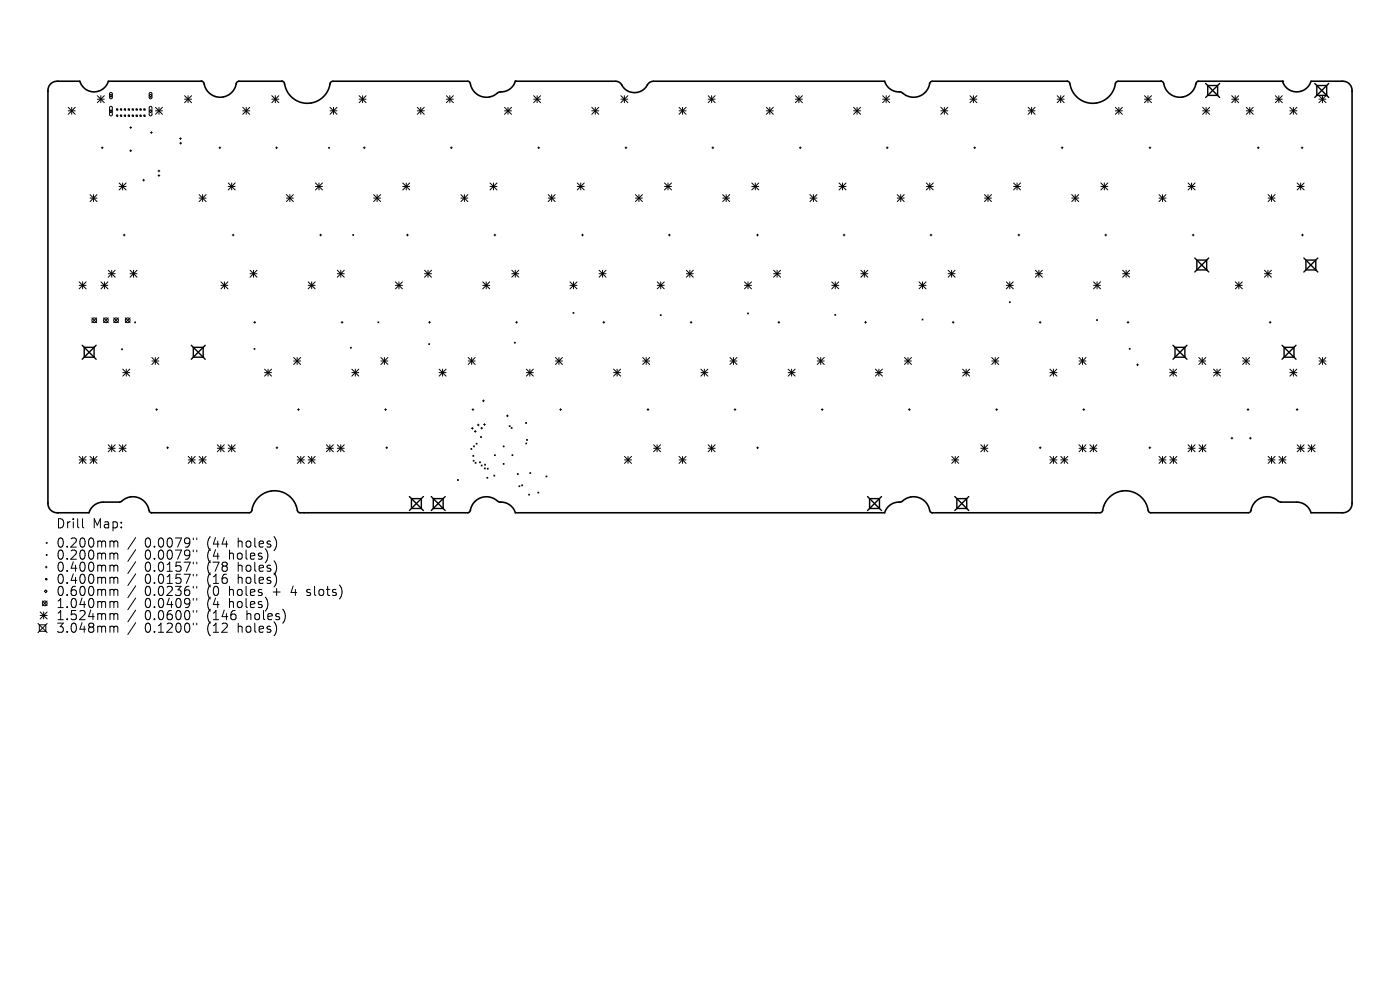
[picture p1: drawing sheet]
<svg xmlns="http://www.w3.org/2000/svg" width="297mm" height="210mm" viewBox="0 0 297 210" stroke-linecap="round" stroke-linejoin="round" font-family="sans-serif">
<defs><g id="words">
<g font-size="2.7">
<text x="11.9" y="112.3">Drill</text>
<text x="19.6" y="112.3">Map:</text>
<text x="11.9" y="116.4">0.200mm</text>
<text x="11.9" y="118.9">0.200mm</text>
<text x="30.6" y="116.4">0.0079&quot;</text>
<text x="30.6" y="118.9">0.0079&quot;</text>
<text x="43.9" y="116.4">(44</text>
<text x="43.9" y="118.9">(4</text>
<text x="48.6" y="118.9">holes)</text>
<text x="50.5" y="116.4">holes)</text>
<text x="11.9" y="121.5">0.400mm</text>
<text x="11.9" y="124.1">0.400mm</text>
<text x="30.6" y="121.5">0.0157&quot;</text>
<text x="30.6" y="124.1">0.0157&quot;</text>
<text x="43.9" y="121.5">(78</text>
<text x="43.9" y="124.1">(16</text>
<text x="50.5" y="121.5">holes)</text>
<text x="50.5" y="124.1">holes)</text>
<text x="11.9" y="126.6">0.600mm</text>
<text x="11.9" y="129.2">1.040mm</text>
<text x="11.9" y="131.8">1.524mm</text>
<text x="30.6" y="126.6">0.0236&quot;</text>
<text x="30.6" y="129.2">0.0409&quot;</text>
<text x="30.6" y="131.8">0.0600&quot;</text>
<text x="43.9" y="126.6">(0</text>
<text x="43.9" y="129.2">(4</text>
<text x="43.9" y="131.8">(146</text>
<text x="48.6" y="126.6">holes</text>
<text x="48.6" y="129.2">holes)</text>
<text x="52.3" y="131.8">holes)</text>
<text x="58" y="126.6">+</text>
<text x="61.9" y="126.6">4</text>
<text x="65.4" y="126.6">slots)</text>
<text x="11.9" y="134.4">3.048mm</text>
<text x="30.6" y="134.4">0.1200&quot;</text>
<text x="43.9" y="134.4">(12</text>
<text x="50.5" y="134.4">holes)</text>
</g>
</g></defs>
<g fill="none" stroke="#000" stroke-width=".34">
<path d="M50.1 17.8a3.5 3.5 0 0 1-3.6 2.8 3.5 3.5 0 0 1-3.3-3.1l-.4-.3h-19.8a3.2 3.2 0 0 1-3 2.3 3.2 3.2 0 0 1-3.1-2.3h-4.8a1.94 1.94 0 0 0-1.9 2v87.6a1.94 1.94 0 0 0 1.9 2h6.8a3.2 3.2 0 0 1 3-2.3l3.8-.1a3.5 3.5 0 0 1 3.7-.8 3.5 3.5 0 0 1 2.3 2.9l.5 .3h20.7a.83 .83 0 0 0 .6-1 4.9 4.9 0 0 1 5.1-3.7 4.9 4.9 0 0 1 4.6 4.5l.4 .2h35.6l.4-.1 .2-.5M50.1 17.8h.1M59.8 17.2h-9.1l-.4 .2-.2 .4M59.8 17.2h.1M59.8 17.2l.5 .3a4.9 4.9 0 0 0 4.7 4.4 4.9 4.9 0 0 0 5-4.1M70 17.8l.2-.5 .4-.1h28.6a.64 .64 0 0 1 .6 .8 3.5 3.5 0 0 0 5.9 1.6 3.5 3.5 0 0 0 3.6-2.4h21.5a1.46 1.46 0 0 1 1.1 .8M70 17.8h.1M131.9 18h.1M197.2 17.8a3.5 3.5 0 0 1-2.5 2.7 3.5 3.5 0 0 1-3.5-1 3.3 3.3 0 0 1-3.5-2.3h-49.1a1.69 1.69 0 0 0-1.5 1.2 3.1 3.1 0 0 1-5.2-.4M197.2 17.8l.2-.5 .4-.1h28.6l.5 .3a4.9 4.9 0 0 0 4.7 4.4 4.9 4.9 0 0 0 5-4.1M197.2 17.8h.1M236.6 17.8l.2-.5 .4-.1h9.2a1.88 1.88 0 0 1 .8 1.4 3.5 3.5 0 0 0 3.5 2 3.5 3.5 0 0 0 3-2.8"/>
<path d="M236.6 17.8h.1M253.7 17.8l.1-.4 .4-.2h17.9a3.2 3.2 0 0 0 3 2.3 3.2 3.2 0 0 0 3-2.3h6.8a1.94 1.94 0 0 1 1.9 2v87.6a1.94 1.94 0 0 1-1.9 2h-6.8a3.2 3.2 0 0 0-3-2.3l-3.7-.1a3.5 3.5 0 0 0-6 1.8M253.7 17.8h.1M99.8 108.2a3.5 3.5 0 0 1 2.5-2.7 3.5 3.5 0 0 1 3.6 1 3.3 3.3 0 0 1 3.4 2.3h78.4a3.5 3.5 0 0 1 3.6-2.4 3.5 3.5 0 0 1 3.7-.8 3.5 3.5 0 0 1 2.3 2.9l.5 .3h35.6a1.12 1.12 0 0 0 .7-1.3 4.9 4.9 0 0 1 5.2-3.4 4.9 4.9 0 0 1 4.4 4.5l.4 .2h20.7l.4-.1 .2-.5M99.8 108.2h.1M265.4 108.2h.1"/>
</g>
<g fill="#000">
<circle cx="109.3" cy="17.2" r=".17"/>
<circle cx="272.1" cy="17.2" r=".17"/>
</g>
<g fill="none" stroke="#000" stroke-width=".21">
<path d="M23.3 19.7l.3-.1 .2 .2v.9l-.2 .3-.4-.3zM31.7 19.7l.3-.1 .2 .2v.9l-.2 .3-.3-.3zM14.5 22.8l1.5 1.5M14.5 23.5h1.5M15.2 22.8v1.5M16 22.8l-1.5 1.5M20.6 20.3l1.5 1.5M20.6 21h1.5M21.4 20.3v1.5M21.5 31.3h.4M21.7 31.2v.3M22.1 20.3l-1.5 1.5"/>
<path d="M23.2 20.3l.3-.3 .3 .3-.3 .3zM23.3 22.6h.3l.2 .2v1.6l-.2 .2-.4-.3zM23.5 23.3l.3 .3-.3 .3-.3-.3zM24.7 23.1h.3v.2h-.3zM24.7 24.4h.3v.3h-.3zM25.3 38.8l1.5 1.5M25.3 39.6h1.5M25.5 23.1h.3v.2h-.3zM25.5 24.4h.3v.3h-.3zM26 38.8v1.5M26.4 23.1h.2v.2h-.2zM26.4 24.4h.2v.3h-.2z"/>
<path d="M26.8 38.8l-1.5 1.5M27.2 23.1h.3v.2h-.3zM27.2 24.4h.3v.3h-.3zM27.5 27.1h.4M27.5 32h.4M27.7 26.9v.4M27.7 31.8v.4M28 23.1h.3v.2h-.3zM28 24.4h.3v.3h-.3zM28.8 23.1h.3v.2h-.3zM28.8 24.4h.3v.3h-.3zM29.7 23.1h.2v.2h-.2z"/>
<path d="M29.7 24.4h.2v.3h-.2zM30.3 38.2h.4M30.5 38v.4M30.5 23.1h.3v.2h-.3zM30.5 24.4h.3v.3h-.3zM31.6 20.3l.3-.3 .3 .3-.3 .3zM31.6 23.6l.3-.3 .3 .3-.3 .3zM31.7 22.6h.3l.2 .2v1.6l-.2 .2-.3-.3zM31.9 28.1h.4M32.1 27.9v.4M33 23.5h1.5M33 22.8l1.5 1.5"/>
<path d="M33.5 36.3h.4M33.5 37.2h.4M33.7 36.1v.4M33.7 37.1v.3M33.7 22.8v1.5M34.5 22.8l-1.5 1.5M38.1 29.4h.4M38.1 30.4h.4M38.3 29.2v.4M38.3 30.2v.4M39.2 21h1.4M39.2 20.3l1.4 1.5"/>
<path d="M39.9 20.3v1.5M40.6 20.3l-1.4 1.5M46.4 31.3h.4M46.6 31.2v.3M48.4 39.6h1.5M48.4 38.8l1.5 1.5M49.2 38.8v1.5M49.9 38.8l-1.5 1.5M51.5 23.5h1.5M51.5 22.8l1.5 1.5M52.2 22.8v1.5M53 22.8l-1.5 1.5"/>
<path d="M57.7 21h1.4M57.7 20.3l1.4 1.5M58.4 20.3v1.5M58.5 31.3h.4M58.7 31.2v.3M59.1 20.3l-1.4 1.5M66.9 39.6h1.5M66.9 38.8l1.5 1.5M67.7 38.8v1.5M68.4 38.8l-1.5 1.5M69.7 31.2l.2 .2M69.9 31.2l-.2 .2"/>
<path d="M70 23.5h1.5M70 22.8l1.5 1.5M70.8 22.8v1.5M71.5 22.8l-1.5 1.5M76.2 21h1.5M76.2 20.3l1.5 1.5M76.9 20.3v1.5M77.1 31.3h.4M77.3 31.2v.3M77.7 20.3l-1.5 1.5M85.4 39.6h1.5M85.4 38.8l1.5 1.5"/>
<path d="M86.2 38.8v1.5M86.9 38.8l-1.5 1.5M88.5 23.5h1.5M88.5 22.8l1.5 1.5M89.3 22.8v1.5M90 22.8l-1.5 1.5M94.7 21h1.5M94.7 20.3l1.5 1.5M95.4 20.3v1.5M95.6 31.3h.3M95.8 31.2v.3M96.2 20.3l-1.5 1.5"/>
<path d="M103.9 39.6h1.5M103.9 38.8l1.5 1.5M104.7 38.8v1.5M105.4 38.8l-1.5 1.5M107 23.5h1.5M107 22.8l1.5 1.5M107.8 22.8v1.5M108.5 22.8l-1.5 1.5M113.2 21h1.5M113.2 20.3l1.5 1.5M113.9 20.3v1.5M114.1 31.3h.4"/>
<path d="M114.3 31.2v.3M114.7 20.3l-1.5 1.5M122.5 39.6h1.4M122.5 38.8l1.4 1.5M123.2 38.8v1.5M123.9 38.8l-1.4 1.5M125.5 23.5h1.5M125.5 22.8l1.5 1.5M126.3 22.8v1.5M127 22.8l-1.5 1.5M131.7 21h1.5M131.7 20.3l1.5 1.5"/>
<path d="M132.5 20.3v1.5M132.6 31.3h.4M132.8 31.2v.3M133.2 20.3l-1.5 1.5M141 39.6h1.5M141 38.8l1.5 1.5M141.7 38.8v1.5M142.5 38.8l-1.5 1.5M144.1 23.5h1.4M144.1 22.8l1.4 1.5M144.8 22.8v1.5M145.5 22.8l-1.4 1.5"/>
<path d="M150.2 21h1.5M150.2 20.3l1.5 1.5M151 20.3v1.5M151 31.3h.4M151.2 31.2v.3M151.7 20.3l-1.5 1.5M159.5 39.6h1.5M159.5 38.8l1.5 1.5M160.2 38.8v1.5M161 38.8l-1.5 1.5M162.6 23.5h1.5M162.6 22.8l1.5 1.5"/>
<path d="M163.3 22.8v1.5M164.1 22.8l-1.5 1.5M168.7 21h1.5M168.7 20.3l1.5 1.5M169.5 20.3v1.5M169.6 31.3h.4M169.8 31.2v.3M170.2 20.3l-1.5 1.5M178 39.6h1.5M178 38.8l1.5 1.5M178.7 38.8v1.5M179.5 38.8l-1.5 1.5"/>
<path d="M181.1 23.5h1.5M181.1 22.8l1.5 1.5M181.8 22.8v1.5M182.6 22.8l-1.5 1.5M187.3 21h1.4M187.3 20.3l1.4 1.5M188 20.3v1.5M188 31.3h.4M188.2 31.2v.3M188.7 20.3l-1.4 1.5M196.5 39.6h1.5M196.5 38.8l1.5 1.5"/>
<path d="M197.3 38.8v1.5M198 38.8l-1.5 1.5M199.6 23.5h1.5M199.6 22.8l1.5 1.5M200.3 22.8v1.5M201.1 22.8l-1.5 1.5M205.8 21h1.4M205.8 20.3l1.4 1.5M206.5 20.3v1.5M206.6 31.3h.4M206.8 31.2v.3M207.2 20.3l-1.4 1.5"/>
<path d="M215 39.6h1.5M215 38.8l1.5 1.5M215.8 38.8v1.5M216.5 38.8l-1.5 1.5M218.1 23.5h1.5M218.1 22.8l1.5 1.5M218.8 22.8v1.5M219.6 22.8l-1.5 1.5M224.3 21h1.5M224.3 20.3l1.5 1.5M225 20.3v1.5M225.1 31.3h.4"/>
<path d="M225.3 31.2v.3M225.8 20.3l-1.5 1.5M233.5 39.6h1.5M233.5 38.8l1.5 1.5M234.3 38.8v1.5M235 38.8l-1.5 1.5M236.6 23.5h1.5M236.6 22.8l1.5 1.5M237.4 22.8v1.5M238.1 22.8l-1.5 1.5M242.8 21h1.5M242.8 20.3l1.5 1.5"/>
<path d="M243.5 20.3v1.5M243.8 31.3h.4M244 31.2v.3M244.3 20.3l-1.5 1.5M252 39.6h1.5M252 38.8l1.5 1.5M252.8 38.8v1.5M253.5 38.8l-1.5 1.5M255.1 23.5h1.5M255.1 22.8l1.5 1.5M255.9 22.8v1.5M256.6 22.8l-1.5 1.5"/>
<path d="M261.3 21h1.5M261.3 20.3l1.5 1.5M262 20.3v1.5M262.8 20.3l-1.5 1.5M264.4 23.5h1.5M264.4 22.8l1.5 1.5M265.1 22.8v1.5M265.9 22.8l-1.5 1.5M266.7 31.3h.4M266.9 31.2v.3M270.6 21h1.4M270.6 20.3l1.4 1.5"/>
<path d="M271.3 20.3v1.5M272 20.3l-1.4 1.5M273.6 23.5h1.5M273.6 22.8l1.5 1.5M274.4 22.8v1.5M275.1 22.8l-1.5 1.5M275.2 39.6h1.5M275.2 38.8l1.5 1.5M275.9 38.8v1.5M276 31.3h.4M276.2 31.2v.3M276.7 38.8l-1.5 1.5"/>
<path d="M279.8 21h1.5M279.8 20.3l1.5 1.5M280.6 20.3v1.5M281.3 20.3l-1.5 1.5M16.8 59.8l1.5 1.5M17.5 59.8v1.5M18.3 59.8l-1.5 1.5M19.1 41.3l1.5 1.5M19.1 42h1.5M19.8 41.3v1.5M20.6 41.3l-1.5 1.5M21.4 59.8l1.5 1.5"/>
<path d="M22.2 59.8v1.5M22.9 59.8l-1.5 1.5M23 57.3l1.4 1.5M23 58.1h1.4M23.7 57.3v1.5M24.4 57.3l-1.4 1.5M26.2 49.9h.3M26.4 49.7v.4M27.6 58.1h1.5M27.6 57.3l1.5 1.5M28.3 57.3v1.5M29.1 57.3l-1.5 1.5"/>
<path d="M42.2 42h1.5M42.2 41.3l1.5 1.5M43 41.3v1.5M43.7 41.3l-1.5 1.5M46.9 59.8l1.5 1.5M47.6 59.8v1.5M48.4 59.8l-1.5 1.5M49.3 49.9h.4M49.5 49.7v.4M53 58.1h1.5M53 57.3l1.5 1.5M53.8 57.3v1.5"/>
<path d="M54.5 57.3l-1.5 1.5M60.8 42h1.4M60.8 41.3l1.4 1.5M61.5 41.3v1.5M62.2 41.3l-1.4 1.5M65.4 59.8l1.5 1.5M66.1 59.8v1.5M66.9 59.8l-1.5 1.5M67.8 49.9h.4M68 49.7v.4M71.6 58.1h1.4M71.6 57.3l1.4 1.5"/>
<path d="M72.3 57.3v1.5M73 57.3l-1.4 1.5M74.8 49.8l.2 .2M75 49.8l-.2 .2M79.3 42h1.4M79.3 41.3l1.4 1.5M80 41.3v1.5M80.7 41.3l-1.4 1.5M83.9 59.8l1.5 1.5M84.6 59.8v1.5M85.4 59.8l-1.5 1.5M86.2 49.9h.4"/>
<path d="M86.4 49.7v.4M90.1 58.1h1.4M90.1 57.3l1.4 1.5M90.8 57.3v1.5M91.5 57.3l-1.4 1.5M97.8 42h1.5M97.8 41.3l1.5 1.5M98.5 41.3v1.5M99.3 41.3l-1.5 1.5M102.4 59.8l1.5 1.5M103.1 59.8v1.5M103.9 59.8l-1.5 1.5"/>
<path d="M104.8 49.9h.4M105 49.7v.4M108.6 58.1h1.5M108.6 57.3l1.5 1.5M109.3 57.3v1.5M110.1 57.3l-1.5 1.5M116.3 42h1.5M116.3 41.3l1.5 1.5M117 41.3v1.5M117.8 41.3l-1.5 1.5M120.9 59.8l1.5 1.5M121.7 59.8v1.5"/>
<path d="M122.4 59.8l-1.5 1.5M123.4 49.9h.4M123.6 49.7v.4M127.1 58.1h1.5M127.1 57.3l1.5 1.5M127.8 57.3v1.5M128.6 57.3l-1.5 1.5M134.8 42h1.5M134.8 41.3l1.5 1.5M135.5 41.3v1.5M136.3 41.3l-1.5 1.5M139.4 59.8l1.5 1.5"/>
<path d="M140.2 59.8v1.5M140.9 59.8l-1.5 1.5M141.8 49.9h.4M142 49.7v.4M145.6 58.1h1.5M145.6 57.3l1.5 1.5M146.3 57.3v1.5M147.1 57.3l-1.5 1.5M153.3 42h1.5M153.3 41.3l1.5 1.5M154.1 41.3v1.5M154.8 41.3l-1.5 1.5"/>
<path d="M157.9 59.8l1.5 1.5M158.7 59.8v1.5M159.4 59.8l-1.5 1.5M160.5 49.9h.4M160.7 49.7v.4M164.1 58.1h1.5M164.1 57.3l1.5 1.5M164.9 57.3v1.5M165.6 57.3l-1.5 1.5M171.8 42h1.5M171.8 41.3l1.5 1.5M172.6 41.3v1.5"/>
<path d="M173.3 41.3l-1.5 1.5M176.5 59.8l1.4 1.5M177.2 59.8v1.5M177.9 59.8l-1.4 1.5M178.9 49.9h.4M179.1 49.7v.4M182.6 58.1h1.5M182.6 57.3l1.5 1.5M183.4 57.3v1.5M184.1 57.3l-1.5 1.5M190.3 42h1.5M190.3 41.3l1.5 1.5"/>
<path d="M191.1 41.3v1.5M191.8 41.3l-1.5 1.5M195 59.8l1.4 1.5M195.7 59.8v1.5M196.4 59.8l-1.4 1.5M197.3 49.9h.4M197.5 49.7v.4M201.1 58.1h1.5M201.1 57.3l1.5 1.5M201.9 57.3v1.5M202.6 57.3l-1.5 1.5M208.9 42h1.4"/>
<path d="M208.9 41.3l1.4 1.5M209.6 41.3v1.5M210.3 41.3l-1.4 1.5M213.5 59.8l1.5 1.5M214.2 59.8v1.5M215 59.8l-1.5 1.5M216 49.9h.3M216.1 49.7v.4M219.7 58.1h1.4M219.7 57.3l1.4 1.5M220.4 57.3v1.5M221.1 57.3l-1.4 1.5"/>
<path d="M227.4 42h1.4M227.4 41.3l1.4 1.5M228.1 41.3v1.5M228.8 41.3l-1.4 1.5M232 59.8l1.5 1.5M232.7 59.8v1.5M233.5 59.8l-1.5 1.5M234.4 49.9h.4M234.6 49.7v.4M238.2 58.1h1.4M238.2 57.3l1.4 1.5M238.9 57.3v1.5"/>
<path d="M239.6 57.3l-1.4 1.5M245.9 42h1.5M245.9 41.3l1.5 1.5M246.6 41.3v1.5M247.4 41.3l-1.5 1.5M252.9 49.9h.4M253.1 49.7v.4M262.1 59.8l1.5 1.5M262.8 59.8v1.5M263.6 59.8l-1.5 1.5M268.2 58.1h1.5M268.2 57.3l1.5 1.5"/>
<path d="M269 57.3v1.5M269 42h1.5M269 41.3l1.5 1.5M269.7 57.3l-1.5 1.5M269.8 41.3v1.5M270.5 41.3l-1.5 1.5M276.1 49.9h.4M276.3 49.7v.4M16.8 60.5h1.5M19.5 67.4l1 1M20.5 67.4l-1 1M21.4 60.5h1.5"/>
<path d="M22 67.4l1 1M23 67.4l-1 1M24.1 67.4l1 1M25.1 67.4l-1 1M25.8 74l.2 .2M26 74l-.2 .2M26 78.3l1.5 1.5M26 79h1.5M26.6 67.4l1 1M26.8 78.3v1.5M27.5 78.3l-1.5 1.5M27.6 67.4l-1 1"/>
<path d="M28.6 68.3l.2 .2M28.8 68.3l-.2 .2M32.2 75.8l1.5 1.5M32.2 76.6h1.5M33 75.8v1.5M33.7 75.8l-1.5 1.5M46.9 60.5h1.5M53.9 68.4h.3M53.9 73.9l.2 .2M54 68.2v.4M54.1 73.9l-.2 .2M56.1 79h1.5"/>
<path d="M56.1 78.3l1.5 1.5M56.9 78.3v1.5M57.6 78.3l-1.5 1.5M62.3 76.6h1.5M62.3 75.8l1.5 1.5M63 75.8v1.5M63.8 75.8l-1.5 1.5M65.4 60.5h1.5M72.4 68.4h.4M72.6 68.2v.4M74.3 73.7l.2 .2M74.5 73.7l-.2 .2"/>
<path d="M74.6 79h1.5M74.6 78.3l1.5 1.5M75.4 78.3v1.5M76.1 78.3l-1.5 1.5M80.2 68.3l.2 .2M80.4 68.3l-.2 .2M80.8 76.6h1.5M80.8 75.8l1.5 1.5M81.5 75.8v1.5M82.3 75.8l-1.5 1.5M83.9 60.5h1.5M90.9 68.4h.4"/>
<path d="M91 72.9l.2 .2M91.1 68.2v.4M91.2 72.9l-.2 .2M93.2 79h1.4M93.2 78.3l1.4 1.5M93.9 78.3v1.5M94.6 78.3l-1.4 1.5M99.3 76.6h1.5M99.3 75.8l1.5 1.5M100.1 75.8v1.5M100.8 75.8l-1.5 1.5M102.4 60.5h1.5"/>
<path d="M109.1 72.6l.2 .2M109.3 72.6l-.2 .2M109.4 68.4h.4M109.6 68.2v.4M111.7 79h1.4M111.7 78.3l1.4 1.5M112.4 78.3v1.5M113.1 78.3l-1.4 1.5M117.8 76.6h1.5M117.8 75.8l1.5 1.5M118.6 75.8v1.5M119.3 75.8l-1.5 1.5"/>
<path d="M120.9 60.5h1.5M121.6 66.3l.2 .2M121.8 66.3l-.2 .2M127.9 68.4h.4M128.1 68.2v.4M130.2 79h1.5M130.2 78.3l1.5 1.5M130.9 78.3v1.5M131.7 78.3l-1.5 1.5M136.3 76.6h1.5M136.3 75.8l1.5 1.5M137.1 75.8v1.5"/>
<path d="M137.8 75.8l-1.5 1.5M139.4 60.5h1.5M140.1 66.8l.2 .2M140.3 66.8l-.2 .2M146.4 68.4h.4M146.6 68.2v.4M148.7 79h1.5M148.7 78.3l1.5 1.5M149.4 78.3v1.5M150.2 78.3l-1.5 1.5M154.9 76.6h1.4M154.9 75.8l1.4 1.5"/>
<path d="M155.6 75.8v1.5M156.3 75.8l-1.4 1.5M157.9 60.5h1.5M158.6 66.4l.2 .2M158.8 66.4l-.2 .2M165 68.4h.4M165.2 68.2v.4M167.2 79h1.5M167.2 78.3l1.5 1.5M167.9 78.3v1.5M168.7 78.3l-1.5 1.5M173.4 76.6h1.5"/>
<path d="M173.4 75.8l1.5 1.5M174.1 75.8v1.5M174.9 75.8l-1.5 1.5M176.5 60.5h1.4M177.1 66.7l.2 .2M177.3 66.7l-.2 .2M183.4 68.4h.4M183.6 68.2v.4M185.7 79h1.5M185.7 78.3l1.5 1.5M186.5 78.3v1.5M187.2 78.3l-1.5 1.5"/>
<path d="M191.9 76.6h1.5M191.9 75.8l1.5 1.5M192.6 75.8v1.5M193.4 75.8l-1.5 1.5M195 60.5h1.4M195.6 67.7l.2 .2M195.8 67.7l-.2 .2M202 68.4h.4M202.2 68.2v.4M204.2 79h1.5M204.2 78.3l1.5 1.5M205 78.3v1.5"/>
<path d="M205.7 78.3l-1.5 1.5M210.4 76.6h1.5M210.4 75.8l1.5 1.5M211.1 75.8v1.5M211.9 75.8l-1.5 1.5M213.5 60.5h1.5M214.1 64l.2 .2M214.3 64l-.2 .2M220.5 68.4h.3M220.7 68.2v.4M222.7 79h1.5M222.7 78.3l1.5 1.5"/>
<path d="M223.5 78.3v1.5M224.2 78.3l-1.5 1.5M228.9 76.6h1.5M228.9 75.8l1.5 1.5M229.6 75.8v1.5M230.4 75.8l-1.5 1.5M232 60.5h1.5M232.6 67.8l.2 .2M232.8 67.8l-.2 .2M239.1 68.4h.4M239.3 68.2v.4M239.6 73.9l.2 .2"/>
<path d="M239.8 73.9l-.2 .2M241.1 77.4h.4M241.3 77.2v.4M248.1 79h1.5M248.1 78.3l1.5 1.5M248.9 78.3v1.5M249.6 78.3l-1.5 1.5M254.3 76.6h1.5M254.3 75.8l1.5 1.5M255.1 75.8v1.5M255.8 75.8l-1.5 1.5M257.4 79h1.5"/>
<path d="M257.4 78.3l1.5 1.5M258.2 78.3v1.5M258.9 78.3l-1.5 1.5M262.1 60.5h1.5M263.6 76.6h1.5M263.6 75.8l1.5 1.5M264.4 75.8v1.5M265.1 75.8l-1.5 1.5M269.3 68.4h.4M269.5 68.2v.4M273.6 79h1.5M273.6 78.3l1.5 1.5"/>
<path d="M274.4 78.3v1.5M275.1 78.3l-1.5 1.5M279.8 76.6h1.5M279.8 75.8l1.5 1.5M280.6 75.8v1.5M281.3 75.8l-1.5 1.5M16.8 96.8l1.5 1.5M16.8 97.6h1.5M17.5 96.8v1.5M18.3 96.8l-1.5 1.5M19.1 97.6h1.5M19.1 96.8l1.5 1.5"/>
<path d="M19.8 96.8v1.5M20.6 96.8l-1.5 1.5M23 94.3l1.4 1.5M23 95.1h1.4M23.7 94.3v1.5M24.4 94.3l-1.4 1.5M25.3 95.1h1.5M25.3 94.3l1.5 1.5M26 94.3v1.5M26.8 94.3l-1.5 1.5M33 86.9h.4M33.2 86.7v.4"/>
<path d="M35.4 95h.3M35.6 94.8v.4M39.9 97.6h1.5M39.9 96.8l1.5 1.5M40.7 96.8v1.5M41.4 96.8l-1.5 1.5M42.2 97.6h1.5M42.2 96.8l1.5 1.5M43 96.8v1.5M43.7 96.8l-1.5 1.5M46.1 95.1h1.5M46.1 94.3l1.5 1.5"/>
<path d="M46.8 94.3v1.5M47.6 94.3l-1.5 1.5M48.4 95.1h1.5M48.4 94.3l1.5 1.5M49.2 94.3v1.5M49.9 94.3l-1.5 1.5M58.6 95h.3M58.7 94.8v.4M63.1 97.6h1.4M63.1 96.8l1.4 1.5M63.1 86.9h.4M63.3 86.7v.4"/>
<path d="M63.8 96.8v1.5M64.5 96.8l-1.4 1.5M65.4 97.6h1.5M65.4 96.8l1.5 1.5M66.1 96.8v1.5M66.9 96.8l-1.5 1.5M69.2 95.1h1.5M69.2 94.3l1.5 1.5M70 94.3v1.5M70.7 94.3l-1.5 1.5M71.6 95.1h1.4M71.6 94.3l1.4 1.5"/>
<path d="M72.3 94.3v1.5M73 94.3l-1.4 1.5M81.6 86.9h.4M81.8 86.7v.4M81.8 95h.4M82 94.8v.4M99.9 95.1l.2 .2M100 90.9h.4M100.1 95.1l-.2 .2M100.1 86.9h.4M100.2 90.7v.3M100.3 96.6l.2 .2"/>
<path d="M100.3 86.7v.4M100.4 97.6l.2 .2M100.4 94.6l.2 .2M100.5 96.6l-.2 .2M100.6 97.6l-.2 .2M100.6 91.5h.4M100.6 94.6l-.2 .2M100.8 98.1l.2 .2M100.8 91.3v.4M101 98.1l-.2 .2M101 94l.2 .2M101.2 94l-.2 .2"/>
<path d="M101.3 90.1h.4M101.5 90v.3M101.7 98l.2 .2M101.9 98l-.2 .2M101.9 92.6l.2 .2M102 90.8h.4M102.1 98.7l.2 .1M102.1 92.6l-.2 .2M102.2 90.6v.4M102.3 98.7l-.2 .1M102.4 85h.4M102.6 84.8v.4"/>
<path d="M102.6 90.1h.4M102.8 99.3l.1 .2M102.8 89.9v.3M102.8 98.5l.2 .2M102.9 99.3l-.1 .2M103 98.5l-.2 .2M103.4 99.3l.2 .2M103.6 99.3l-.2 .2M107.5 88.2h.3M107.6 88v.4M108 90.3l.2 .2M108.2 90.3l-.2 .2"/>
<path d="M108.4 90.7l.2 .2M108.6 90.7l-.2 .2M111.5 89.6l.2 .2M111.5 94l.2 .2M111.7 93.2l.2 .2M111.7 89.6l-.2 .2M111.7 94l-.2 .2M111.9 93.2l-.2 .2M118.7 86.9h.4M118.9 86.7v.4M132.5 97.6h1.5M132.5 96.8l1.5 1.5"/>
<path d="M133.2 96.8v1.5M134 96.8l-1.5 1.5M137.3 86.9h.4M137.5 86.7v.4M138.7 95.1h1.4M138.7 94.3l1.4 1.5M139.4 94.3v1.5M140.1 94.3l-1.4 1.5M144.1 97.6h1.4M144.1 96.8l1.4 1.5M144.8 96.8v1.5M145.5 96.8l-1.4 1.5"/>
<path d="M150.2 95.1h1.5M150.2 94.3l1.5 1.5M151 94.3v1.5M151.7 94.3l-1.5 1.5M155.7 86.9h.4M155.9 86.7v.4M160.5 95h.4M160.7 94.8v.4M174.2 86.9h.4M174.4 86.7v.4M192.7 86.9h.4M192.9 86.7v.4"/>
<path d="M201.9 97.6h1.5M201.9 96.8l1.5 1.5M202.7 96.8v1.5M203.4 96.8l-1.5 1.5M208.1 95.1h1.5M208.1 94.3l1.5 1.5M208.8 94.3v1.5M209.6 94.3l-1.5 1.5M211.2 86.9h.4M211.4 86.7v.4M220.5 95h.4M220.7 94.8v.4"/>
<path d="M222.7 97.6h1.5M222.7 96.8l1.5 1.5M223.5 96.8v1.5M224.2 96.8l-1.5 1.5M225 97.6h1.5M225 96.8l1.5 1.5M225.8 96.8v1.5M226.5 96.8l-1.5 1.5M228.9 95.1h1.5M228.9 94.3l1.5 1.5M229.6 94.3v1.5M229.7 86.9h.4"/>
<path d="M229.9 86.7v.4M230.4 94.3l-1.5 1.5M231.2 95.1h1.5M231.2 94.3l1.5 1.5M232 94.3v1.5M232.7 94.3l-1.5 1.5M243.7 95h.4M243.9 94.8v.4M245.9 97.6h1.5M245.9 96.8l1.5 1.5M246.6 96.8v1.5M247.4 96.8l-1.5 1.5"/>
<path d="M248.2 97.6h1.5M248.2 96.8l1.5 1.5M248.9 96.8v1.5M249.7 96.8l-1.5 1.5M252 95.1h1.5M252 94.3l1.5 1.5M252.8 94.3v1.5M253.5 94.3l-1.5 1.5M254.4 95.1h1.4M254.4 94.3l1.4 1.5M255.1 94.3v1.5M255.8 94.3l-1.4 1.5"/>
<path d="M261.2 92.9h.3M261.4 92.8v.3M264.6 86.9h.3M264.8 86.7v.4M265.1 92.9h.3M265.2 92.8v.3M269 97.6h1.5M269 96.8l1.5 1.5M269.8 96.8v1.5M270.5 96.8l-1.5 1.5M271.3 97.6h1.5M271.3 96.8l1.5 1.5"/>
<path d="M272.1 96.8v1.5M272.8 96.8l-1.5 1.5M275 86.9h.4M275.2 86.7v.4M275.2 95.1h1.5M275.2 94.3l1.5 1.5M275.9 94.3v1.5M276.7 94.3l-1.5 1.5M277.5 95.1h1.5M277.5 94.3l1.5 1.5M278.2 94.3v1.5M279 94.3l-1.5 1.5"/>
<path d="M9.8 115.1l.2 .2M10 115.1l-.2 .2M17.5 110v1.7l.3 .3M23.9 114.8l.3 .2M23.9 117.3l.3 .3M23.9 119.9l.3 .3M24.2 115v1.1M24.2 117.6v1M24.2 115l.2-.2 .5 .1 .1 1.2M24.2 117.6l.2-.3 .5 .1 .1 1.2M28.8 114l-1.7 2.5M28.8 116.6l-1.7 2.5"/>
<path d="M28.8 119.2l-1.7 2.5M41 114.1v.4M41 116.7v.4M41 119.2v.4M41.7 114.1v.4M41.7 116.7v.4M41.7 119.2v.4M56.8 117.7l-.1 .8M58.6 114.7v1.3M58.6 119.8v1.3M97.1 101.7l.2 .2M97.3 101.7l-.2 .2"/>
<path d="M103.3 101.3l.2 .2M103.5 101.3l-.2 .2M104.8 100.8l.2 .2M105 100.8l-.2 .2M109.8 100.5l.1 .2M109.9 100.5l-.1 .2M110.1 103.1l.2 .1M110.3 103.1l-.2 .1M110.7 102.9l.2 .2M110.9 102.9l-.2 .2M112.2 104.8l.2 .2M112.4 104.8l-.2 .2"/>
<path d="M112.4 100.3l.2 .1M112.6 100.3l-.2 .1M114.1 104.4l.2 .2M114.3 104.4l-.2 .2M115.8 101l.2 .2M116 101l-.2 .2M8.1 132.3l1.9 1.9M8.3 132.5h1.4v1.4h-1.4zM8.5 129.8l1.5 1.5M8.5 130.6h1.5M9 127.5l1 1M9.3 129.8v1.5"/>
<path d="M9.4 125.4l.3-.3 .3 .3-.3 .3zM9.6 120.3h.4M9.7 122.7h.2v.3h-.2zM9.8 120.1v.4M10 127.5l-1 1M10 129.8l-1.5 1.5M10 132.3l-1.9 1.9M23.9 122.5l.3 .2M23.9 125l.3 .3M23.9 127.6l.3 .3M23.9 130.2l.3 .2M23.9 132.8l.3 .3"/>
<path d="M24.2 120.2v1M24.2 122.7v1.1M24.2 125.3v1M24.2 127.9v1M24.2 130.4v1.1M24.2 133.1v1M24.2 120.2l.2-.3 .5 .1 .1 1.2M24.2 122.7l.2-.2 .5 .1 .1 1.2M24.2 125.3l.2-.3 .5 .1 .1 1.2M24.2 127.9l.2-.3 .5 .1 .1 1.2M24.2 130.4l.2-.2 .5 .1 .1 1.2M24.2 133.1l.2-.3 .5 .1 .1 1.2"/>
<path d="M28.8 121.7l-1.7 2.5M28.8 124.3l-1.7 2.5M28.8 126.9l-1.7 2.5M28.8 129.4l-1.7 2.5M28.8 132.1l-1.7 2.5M41 121.8v.4M41 124.4v.3M41 126.9v.4M41 129.5v.4M41 132.2v.4M41.7 121.8v.4M41.7 124.4v.3"/>
<path d="M41.7 126.9v.4M41.7 129.5v.4M41.7 132.2v.4M56.7 127.5v1.3M58.6 122.4v1.3M58.7 133.2l-.1 .8M60.4 130.1v1.3"/>
<circle cx="20" cy="67.9" r=".51"/>
<circle cx="22.5" cy="67.9" r=".51"/>
<circle cx="24.6" cy="67.9" r=".51"/>
<circle cx="27.1" cy="67.9" r=".51"/>
<circle cx="105" cy="96.6" r=".1"/>
<circle cx="106.8" cy="94.7" r=".1"/>
<circle cx="106.8" cy="98.4" r=".1"/>
<circle cx="108.7" cy="96.6" r=".1"/>
<circle cx="9.9" cy="117.7" r=".1"/>
<circle cx="9.5" cy="128" r=".51"/>
</g>
<g fill="none" stroke="#000" stroke-width=".3">
<path d="M255.8 17.7l2.9 3M256.2 18.1h2.1v2.1h-2.1zM258.7 17.7l-2.9 3M278.9 17.7l3 3M279.4 18.1h2v2.1h-2zM281.9 17.7l-3 3M253.5 54.7l2.9 3M253.9 55.2h2.1v2.1h-2.1zM256.4 54.7l-2.9 3M276.6 54.7l3 3M277 55.2h2.1v2.1h-2.1zM279.6 54.7l-3 3"/>
<path d="M17.4 73.2l3 3M17.9 73.7h2.1v2.1h-2.1zM20.4 73.2l-3 3M40.6 73.2l2.9 3M41 73.7h2.1v2.1h-2.1zM43.5 73.2l-2.9 3M248.8 73.2l3 3M249.3 73.7h2.1v2.1h-2.1zM251.8 73.2l-3 3M272 73.2l2.9 3M272.4 73.7h2.1v2.1h-2.1zM274.9 73.2l-2.9 3"/>
<path d="M86.9 105.3l2.9 3M87.3 105.8h2.1v2.1h-2.1zM89.8 105.3l-2.9 3M91.5 105.3l2.9 3M91.9 105.8h2.1v2.1h-2.1zM94.4 105.3l-2.9 3M184 105.3l3 3M184.5 105.8h2.1v2.1h-2.1zM187 105.3l-3 3M202.6 105.3l2.9 3M203 105.8h2.1v2.1h-2.1zM205.5 105.3l-2.9 3"/>
</g>
<use href="#words"/>
</svg>
